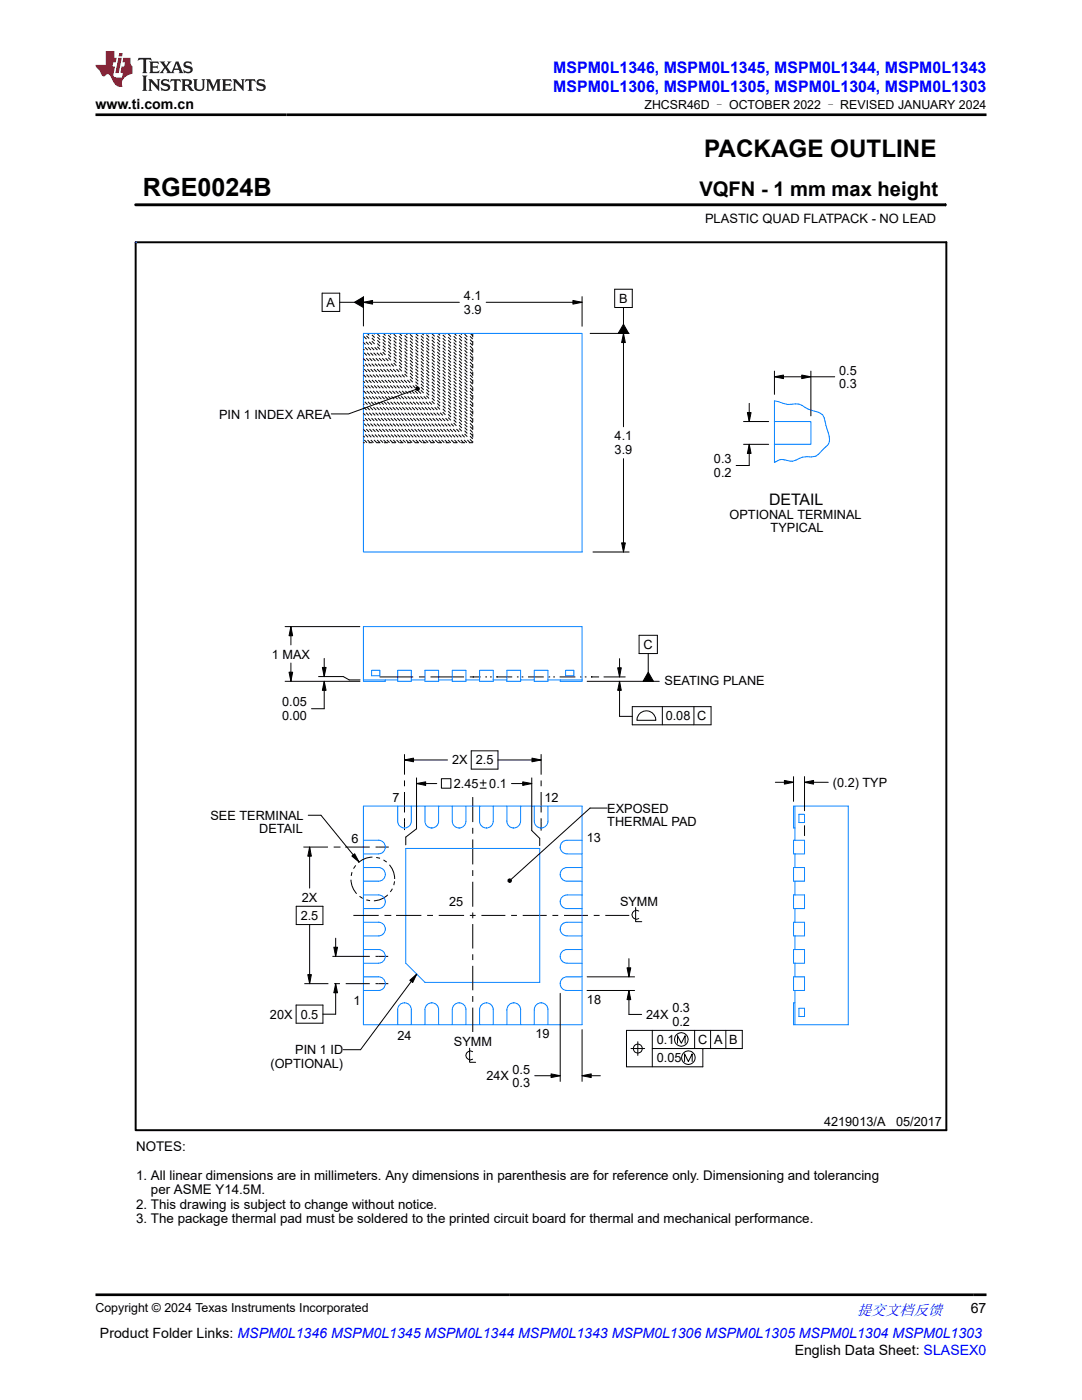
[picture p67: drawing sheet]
<svg xmlns="http://www.w3.org/2000/svg" width="216mm" height="279mm" viewBox="0 0 216 279" stroke-linecap="round" stroke-linejoin="round" font-family="sans-serif">
<defs><g id="words">
<text font-size="5" x="28.5" y="39.1">RGE0024B</text>
<text font-size="4.8" x="140.5" y="31.3">PACKAGE OUTLINE</text>
<text font-size="4" x="139.5" y="39.1">VQFN - 1 mm max height</text>
<g font-size="3.2" fill="#00f">
<text x="110.4" y="14.5">MSPM0L1346, MSPM0L1345, MSPM0L1344, MSPM0L1343</text>
<text x="110.4" y="18.3">MSPM0L1306, MSPM0L1305, MSPM0L1304, MSPM0L1303</text>
</g>
<text font-size="3.2" x="153.5" y="100.7">DETAIL</text>
<text font-size="3" fill="#00f" x="171" y="262.4">提交文档反馈</text>
<g font-size="2.8">
<text x="19" y="21.7">www.ti.com.cn</text>
<text x="193.7" y="262.1">67</text>
<text x="19.9" y="266.9">Product Folder Links: MSPM0L1346 MSPM0L1345 MSPM0L1344 MSPM0L1343 MSPM0L1306 MSPM0L1305 MSPM0L1304 MSPM0L1303</text>
<text x="158.6" y="270.3">English Data Sheet: SLASEX0</text>
</g>
<g font-size="2.7">
<text x="27.2" y="229.7">NOTES:</text>
<text x="27.2" y="235.5">1. All linear dimensions are in millimeters. Any dimensions in parenthesis are for reference only. Dimensioning and tolerancing</text>
<text x="30.1" y="238.3">per ASME Y14.5M.</text>
<text x="27.2" y="241.2">2. This drawing is subject to change without notice.</text>
<text x="27.2" y="244.1">3. The package thermal pad must be soldered to the printed circuit board for thermal and mechanical performance.</text>
</g>
<text font-size="2.6" x="140.7" y="44.5">PLASTIC QUAD FLATPACK - NO LEAD</text>
<g font-size="2.5">
<text x="128.6" y="21.8">ZHCSR46D – OCTOBER 2022 – REVISED JANUARY 2024</text>
<text x="92.6" y="59.9">4.1</text>
<text x="65.2" y="61.2">A</text>
<text x="92.6" y="62.6">3.9</text>
<text x="123.6" y="60.5">B</text>
<text x="167.5" y="74.8">0.5</text>
<text x="167.5" y="77.5">0.3</text>
<text x="43.7" y="83.5">PIN 1 INDEX AREA</text>
<text x="122.6" y="87.9">4.1</text>
<text x="122.6" y="90.6">3.9</text>
<text x="142.5" y="92.5">0.3</text>
<text x="142.5" y="95.2">0.2</text>
<text x="145.6" y="103.6">OPTIONAL TERMINAL</text>
<text x="153.8" y="106.3">TYPICAL</text>
<text x="54.2" y="131.4">1 MAX</text>
<text x="128.4" y="129.5">C</text>
<text x="132.6" y="136.8">SEATING PLANE</text>
<text x="56.3" y="141">0.05</text>
<text x="56.3" y="143.7">0.00</text>
<text x="132.8" y="143.8">0.08 C</text>
<text x="90.2" y="152.6">2X 2.5</text>
<text x="78.3" y="160">7</text>
<text x="90.6" y="157.3">2.45</text>
<text x="97.6" y="157.3">0.1</text>
<text x="108.6" y="160">12</text>
<text x="166.2" y="157">(0.2) TYP</text>
<text x="42" y="163.6">SEE TERMINAL</text>
<text x="51.7" y="166.3">DETAIL</text>
<text x="121.2" y="162.2">EXPOSED</text>
<text x="121.2" y="164.9">THERMAL PAD</text>
<text x="70.2" y="168.2">6</text>
<text x="117.1" y="168.1">13</text>
<text x="60.2" y="180">2X</text>
<text x="60" y="183.6">2.5</text>
<text x="89.6" y="180.8">25</text>
<text x="123.7" y="180.8">SYMM</text>
<text x="53.9" y="203.3">20X 0.5</text>
<text x="70.5" y="200.6">1</text>
<text x="117.1" y="200.3">18</text>
<text x="128.9" y="203.4">24X</text>
<text x="134.2" y="202">0.3</text>
<text x="79.3" y="207.5">24</text>
<text x="90.6" y="208.8">SYMM</text>
<text x="106.9" y="207.2">19</text>
<text x="131.1" y="208.4">0.1</text>
<text x="134.2" y="204.7">0.2</text>
<text x="139.3" y="208.4">C A B</text>
<text x="54" y="213.1">(OPTIONAL)</text>
<text x="58.9" y="210.4">PIN 1 ID</text>
<text x="97.1" y="215.6">24X</text>
<text x="102.3" y="214.2">0.5</text>
<text x="131.1" y="212">0.05</text>
<text x="102.3" y="217">0.3</text>
<text x="164.4" y="224.7">4219013/A</text>
<text x="178.8" y="224.7">05/2017</text>
<text x="19" y="261.8">Copyright © 2024 Texas Instruments Incorporated</text>
</g>
</g></defs>
<g fill="#000">
<path d="M70.7 60.3l1.8-1v2.1zM72.5 60.3l1.8-.3v.7zM83 77.4l.3-.2 .3 .1 .1 .3-.1 .3h-.3l-.3-.1zM114.3 60l1.8 .3-1.8 .4zM124.4 66.5l.4 1.9h-.8zM124.4 64.7l1 1.8h-2.1zM154.5 75.2l1.8-.4v.8zM160 74.8l1.8 .4-1.8 .4zM149.1 82.3h.8l-.4 1.8zM149.5 88.7l.4 1.8h-.8zM124 108.3h.8l-.4 1.9zM57.7 134.1h.7l-.4 1.9z"/>
<path d="M58 125.1l.4 1.8h-.7zM64.7 136l.4 1.8h-.8zM64.3 133.2h.8l-.4 1.8zM123.3 133.3h.7l-.4 1.8zM123.6 136l.4 1.8h-.7zM129.3 134.1l1.1 1.9h-2.1zM80.7 151.7l1.8-.4v.7zM83.1 156.4l1.8-.4v.7zM104.3 156l1.8 .4-1.8 .3zM106.1 151.3l1.9 .4-1.9 .3zM156.5 155.8l1.8 .3-1.8 .4zM160.5 156.1l1.8-.3v.7z"/>
<path d="M61.8 169l.3 1.9h-.7zM70.2 170.8l.6-.4 .8 1.6zM101.4 175.6l.2-.2 .3 .1 .2 .2-.2 .3-.3 .1-.2-.2zM61.4 194.5h.7l-.3 1.8zM67 196.3l.3 1.8h-.7zM66.6 189h.7l-.3 1.9zM81.8 195.6l1.4-1.2-.8 1.7zM125.1 193.1h.8l-.4 1.8zM125.5 197.7l.4 1.8h-.8zM110 214.3l1.8 .4-1.8 .4zM116.1 214.7l1.9-.4v.8z"/>
</g>
<g fill="none" stroke="#000" stroke-width=".2">
<path d="M27.1 40.9h161.5M64.3 58.5h3.5v3.7h-3.5zM72.5 59.2v5.9M114.3 60l1.8 .3-1.8 .4zM116.1 59.2v5.9M122.7 57.7h3.5v3.7h-3.5zM188.6 40.6v.5M67.8 60.3h2.9M70.7 60.3l1.8-1v2.1zM72.5 60.3l1.8-.3v.7zM72.5 60.3h19.2M83 77.7l-13.4 4.9h-3.5"/>
<path d="M83 77.4l.3-.2 .3 .1 .1 .3-.1 .3h-.3l-.3-.1zM97 60.3h19.1M117.8 66.5h7.7M124.4 64.7l1 1.8h-2.1zM124.4 61.4v3.3M124.4 66.5v18.7M124.4 66.5l.4 1.9h-.8zM154.5 74.1v4.6M154.5 75.2h12.1M154.5 75.2l1.8-.4v.8zM160 74.8l1.8 .4-1.8 .4zM161.8 74.1v8.9"/>
<path d="M124.4 91.5v18.7M148.4 88.7h5M148.4 84.1h5M149.1 82.3h.8l-.4 1.8zM149.5 80.5v3.6M149.5 88.7v4.2h-2.6M149.5 88.7l.4 1.8h-.8zM118.3 110.2h7.2M124 108.3h.8l-.4 1.9zM56.9 136h14.9M56.9 125.1h14.9M57.7 134.1h.7l-.4 1.9z"/>
<path d="M58 125.1l.4 1.8h-.7zM58 125.1v3.6M58 132.3v3.7M63.6 135h4.9l1.2 .7h2.1M64.3 133.2h.8l-.4 1.8zM64.7 136l.4 1.8h-.8zM64.7 131.4v3.6M64.7 136v5.4h-2.5M75.7 135.1h6.7M83.6 135.1h1.2M85.9 135.1h6.7M93.8 135.1h2.1"/>
<path d="M94.3 135.1h.1M96.8 135.1h.4M97.8 135.1h.3M99.1 135.1h.1M99.1 135.1h3.1M103.1 135.1h.4M104.1 135.1h.3M105.4 135.1h3.1M109.5 135.1h.3M110.4 135.1h.3M111.7 135.1h3.1M115.8 135.1h.3"/>
<path d="M116.7 135.1h.3M117.2 136h14.3M118 135.1h.1M118 135.1h1.5M120.5 135.1h4.3M123.3 133.3h.7l-.4 1.8zM123.6 136l.4 1.8h-.7zM123.6 136v7h2.6M123.6 131.4v3.7M127.5 126.8h3.7v3.6h-3.7zM129.3 134.1l1.1 1.9h-2.1zM129.3 130.4v3.7"/>
<path d="M80.7 151.7l1.8-.4v.7zM80.7 150.5v4.1M80.7 155.8v1.1M80.7 158.1v4M80.7 151.7h8.6M83.1 155.2v10.2l-2.1 1.7v1.5M83.1 156.4h4.1M83.1 156.4l1.8-.4v.7zM88.1 155.4h1.9v1.9h-1.9zM94 149.8h5.4v3.7h-5.4zM94.3 159.1v5M95.8 156.2h1.2"/>
<path d="M95.8 157.3h1.2M96.4 155.6v1.2M99.4 151.7h8.6M102.1 156.4h4M104.3 156l1.8 .4-1.8 .3zM106.1 155.2v10.5l1.6 1.6v1.5M106.1 151.3l1.9 .4-1.9 .3zM108 150.5v4.1M108 155.8v1.1M108 158.1v4M126.2 141h15.7v3.7h-15.7zM127.5 142.6a1.89 1.89 0 0 1 2.1-.7 1.89 1.89 0 0 1 1.3 1.9h-3.8z"/>
<path d="M132.2 141v3.7M138.5 141v3.7M154.7 156.1h3.6M156.5 155.8l1.8 .3-1.8 .4zM158.3 155v4.9M160.5 156.1l1.8-.3v.7zM160.5 155v6.8M160.5 156.1h4.8M60.5 169h4.9M61.5 162.7h2.5l7.6 9.3M61.8 169l.3 1.9h-.7zM61.8 169v8.2"/>
<path d="M66.6 169h1.1M67.7 169h.1M68.9 169h4.9M70.2 170.8l.6-.4 .8 1.6zM77.6 169h-2.7M80.7 163.3v2.4M94.3 165.2v1.2M94.3 167.5v5M94.3 173.7v1.1M94.3 176v5M101.4 175.6l.2-.2 .3 .1 .2 .2-.2 .3-.3 .1-.2-.2zM108 163.3v2.5"/>
<path d="M121.2 161.3h-3.5l-15.7 14.2M160.5 164.8v2M59.1 180.9h5.3v3.6h-5.3zM60.7 196.3h4.8M61.4 194.5h.7l-.3 1.8zM61.8 184.5v11.8M66.3 190.9h7.5M66.6 189h.7l-.3 1.9zM66.7 196.3h1.1M67 196.3l.3 1.8h-.7zM67 187.2v3.7M67 196.3v6.1h-2.6"/>
<path d="M69 196.3h4.8M70.5 182.7h5.1M74.9 196.3h2.6M76.7 182.7h1.2M77.5 190.9h-2.6M77.9 182.7h.1M79 182.7h5.1M81.8 195.6l1.4-1.2-.8 1.7zM83.2 194.4l-11.3 15.1h-3.4M85.2 182.7h1.2M87.5 182.7h5.1M93.8 182.7h1.1"/>
<path d="M94.3 182.1v1.2M94.3 184.4v4.9M94.3 190.4v1.2M94.3 192.8v4.8M94.3 198.8v1.1M96.1 182.7h4.7M102 182.7h1.1M104.3 182.7h4.8M110.2 182.7h1.2M111.8 198.2v17.6M112.5 182.7h4.8M117.1 197.7h9.5"/>
<path d="M117.2 194.9h9.4M118.5 182.7h1.1M120.8 182.7h4.8M125.1 193.1h.8l-.4 1.8zM125.5 197.7l.4 1.8h-.8zM125.5 197.7v4.7h2.5M125.5 191.3v3.6M126.8 181.1v2.8h1.3M127.5 181.8a.89 .89 0 0 0-1.4 .8 .89 .89 0 0 0 1.4 .7M59.1 200.6h5.3v3.6h-5.3zM93.7 209.2v2.8h1.2M94.3 209.9a.89 .89 0 0 0-1.4 .7 .89 .89 0 0 0 1.4 .8"/>
<path d="M94.3 201.1v4.9M106.7 214.7h5.1M110 214.3l1.8 .4-1.8 .4zM116.1 214.7l1.9-.4v.8zM116.1 205.5v10.3M116.1 214.7h3.7M125.9 209.3h2.7M127.3 207.9v2.7M130.2 209.3h17.9v-3.7h-23.1v7.3h15.2v-3.6M130.2 205.6v7.3M135.2 208.2v-1.5l.7 1.5 .8-1.5v1.5M136.6 211.8v-1.5l.8 1.5 .7-1.5v1.5"/>
<path d="M138.6 205.6v3.7M141.8 205.6v3.7M144.8 205.6v3.7"/>
<circle cx="127.3" cy="209.2" r=".89"/>
<circle cx="135.9" cy="207.5" r="1.35"/>
<circle cx="137.3" cy="211.1" r="1.35"/>
</g>
<path d="M27.1 48.4h161.7v177.2h-161.7z" fill="none" stroke="#000" stroke-width=".39"/>
<g fill="none" stroke="#0080ff" stroke-width=".2">
<path d="M27.1 48.4h.1M72.5 66.5h43.6v43.7h-43.6zM154.5 80l.9 .2a4.6 4.6 0 0 0 3.3 .4 4.3 4.3 0 0 1 2.6 1.1l1 .3a2.16 2.16 0 0 1 2.3 2.1l.4 1.6a3 3 0 0 1 .1 3.2l-.7 .6a3.5 3.5 0 0 1-2.5 1.7 4.1 4.1 0 0 0-3.1 .6 3.5 3.5 0 0 1-2.5-.1 2.23 2.23 0 0 0-1.8 .6zM154.5 84.1h7.3v4.6h-7.3M72.5 135.7h6.9M74.2 133.8h1.6v1.1h-1.6zM76.9 135.7v.3h-4.4v-10.9h43.6v10.9h-4.3v-.3M79.4 133.8h2.7v2.2h-2.7zM82.1 135.7h2.7M84.8 133.8h2.7v2.2h-2.7zM87.5 135.7h2.7M90.2 133.8h2.8v2.2h-2.8z"/>
<path d="M93 135.7h2.7M95.7 133.8h2.7v2.2h-2.7zM98.4 135.7h2.7M101.1 133.8h2.8v2.2h-2.8zM103.9 135.7h2.7M106.6 133.8h2.7v2.2h-2.7zM109.3 135.7h6.8M112.9 133.8h1.6v1.1h-1.6zM72.5 167.7h3a1.36 1.36 0 0 1 1.4 1.3 1.36 1.36 0 0 1-1.4 1.4h-3M72.5 173.1h3a1.36 1.36 0 0 1 1.4 1.4 1.36 1.36 0 0 1-1.4 1.4h-3M72.5 178.6h3a1.36 1.36 0 0 1 1.4 1.4 1.36 1.36 0 0 1-1.4 1.3h-3M72.5 160.9h43.6v43.6h-43.6z"/>
<path d="M79.4 160.9v3a1.36 1.36 0 0 0 1.3 1.3 1.36 1.36 0 0 0 1.4-1.3v-3M81 169.3h26.7v26.8h-22.9l-3.8-3.9zM84.8 160.9v3a1.36 1.36 0 0 0 1.4 1.3 1.36 1.36 0 0 0 1.3-1.3v-3M90.2 160.9v3a1.36 1.36 0 0 0 1.4 1.3 1.36 1.36 0 0 0 1.4-1.3v-3M95.7 160.9v3a1.36 1.36 0 0 0 1.4 1.3 1.36 1.36 0 0 0 1.3-1.3v-3M101.1 160.9v3a1.36 1.36 0 0 0 1.4 1.3 1.36 1.36 0 0 0 1.4-1.3M103.9 160.9v3M106.6 160.9v3a1.36 1.36 0 0 0 1.4 1.3 1.36 1.36 0 0 0 1.3-1.3v-3M116.1 167.7h-3a1.36 1.36 0 0 0-1.3 1.3 1.36 1.36 0 0 0 1.3 1.4h3M116.1 173.1h-3a1.36 1.36 0 0 0-1.3 1.4 1.36 1.36 0 0 0 1.3 1.4h3M116.1 178.6h-3a1.36 1.36 0 0 0-1.3 1.4 1.36 1.36 0 0 0 1.3 1.3h3M158.3 178.6h2.2v2.7h-2.2z"/>
<path d="M158.3 173.1h2.2v2.8h-2.2zM158.3 167.7h2.2v2.7h-2.2zM158.6 165.2h-.3v-4.3h11v43.6h-11v-4.4h.3M158.6 160.9v6.8M158.6 170.4v2.7M158.6 175.9v2.7M159.4 162.5h1.1v1.7h-1.1zM72.5 184.1h3a1.36 1.36 0 0 1 1.4 1.3 1.36 1.36 0 0 1-1.4 1.4h-3M72.5 189.5h3a1.36 1.36 0 0 1 1.4 1.4 1.36 1.36 0 0 1-1.4 1.3h-3M72.5 194.9h3a1.36 1.36 0 0 1 1.4 1.4 1.36 1.36 0 0 1-1.4 1.4h-3M116.1 194.9h-3a1.36 1.36 0 0 0-1.3 1.4 1.36 1.36 0 0 0 1.3 1.4h3M116.1 189.5h-3a1.36 1.36 0 0 0-1.3 1.4 1.36 1.36 0 0 0 1.3 1.3h3"/>
<path d="M116.1 184.1h-3a1.36 1.36 0 0 0-1.3 1.3 1.36 1.36 0 0 0 1.3 1.4h3M158.3 194.9h2.2v2.8h-2.2zM158.3 189.5h2.2v2.7h-2.2zM158.3 184.1h2.2v2.7h-2.2zM158.6 181.3v2.8M158.6 186.8v2.7M158.6 192.2v2.7M158.6 197.7v6.8M79.4 204.5v-3a1.36 1.36 0 0 1 1.3-1.4 1.36 1.36 0 0 1 1.4 1.4v3M84.8 204.5v-3a1.36 1.36 0 0 1 1.4-1.4 1.36 1.36 0 0 1 1.3 1.4v3M90.2 204.5v-3a1.36 1.36 0 0 1 1.4-1.4 1.36 1.36 0 0 1 1.4 1.4v3M95.7 204.5v-3a1.36 1.36 0 0 1 1.4-1.4 1.36 1.36 0 0 1 1.3 1.4v3"/>
<path d="M101.1 204.5l.1-3a1.36 1.36 0 0 1 1.3-1.4 1.36 1.36 0 0 1 1.4 1.4v3M106.6 204.5v-3a1.36 1.36 0 0 1 1.4-1.4 1.36 1.36 0 0 1 1.3 1.4v3M159.4 201.2h1.1v1.7h-1.1z"/>
</g>
<path d="M27.1 40.9h161.5" fill="none" stroke="#000" stroke-width=".57"/>
<g fill="none" stroke="#000" stroke-width=".2" stroke-dasharray=".8 .8" stroke-linecap="butt">
<path d="M94.3 66.5v21.9M94.3 79.9l-13.3-13.4M94.3 79.2l-12.7-12.7M94.3 78.6l-12-12.1M94.3 78l-11.4-11.5M94.3 77.3l-10.7-10.8M94.3 76.7l-10.1-10.2M94.3 76l-9.5-9.5M94.3 75.4l-8.8-8.9M94.3 74.8l-8.2-8.3M94.3 74.1l-7.5-7.6M94.3 73.5l-6.9-7"/>
<path d="M94.3 72.8l-6.2-6.3M94.3 72.2l-5.6-5.7M94.3 71.5l-5-5M94.3 70.9l-4.3-4.4M94.3 70.3l-3.7-3.8M94.3 69.6l-3-3.1M94.3 69l-2.4-2.5M94.3 68.3l-1.7-1.8M94.3 67.7l-1.1-1.2M94.3 67l-.5-.5M72.6 88.4l-.1-.1M73.2 88.4l-.7-.8"/>
<path d="M73.9 88.4l-1.4-1.4M74.5 88.4l-2-2.1M75.2 88.4l-2.7-2.7M75.8 88.4l-3.3-3.3M76.4 88.4l-3.9-4M77.1 88.4l-4.6-4.6M77.7 88.4l-5.2-5.3M78.4 88.4l-5.9-5.9M79 88.4l-6.5-6.6M79.7 88.4l-7.2-7.2M80.3 88.4l-7.8-7.8M80.9 88.4l-8.4-8.5"/>
<path d="M81.6 88.4l-9.1-9.1M82.2 88.4l-9.7-9.8M82.9 88.4l-10.4-10.4M83.5 88.4l-11-11M84.2 88.4l-11.7-11.7M84.8 88.4l-12.3-12.3M85.4 88.4l-12.9-13M86.1 88.4l-13.6-13.6M86.7 88.4l-14.2-14.3M87.4 88.4l-14.9-14.9M88 88.4l-15.5-15.5M88.7 88.4l-16.2-16.2"/>
<path d="M89.3 88.4l-16.8-16.8M89.9 88.4l-17.4-17.5M90.6 88.4l-18.1-18.1M91.2 88.4l-18.7-18.7M91.9 88.4l-19.4-19.4M92.5 88.4l-20-20M93.2 88.4l-20.7-20.7M93.8 88.4l-21.3-21.3M94.3 88.4h-21.8M94.3 88.2l-21.7-21.7M94.3 87.6l-21-21.1M94.3 87l-20.4-20.5"/>
<path d="M94.3 86.3l-19.7-19.8M94.3 85.7l-19.1-19.2M94.3 85l-18.5-18.5M94.3 84.4l-17.8-17.9M94.3 83.7l-17.2-17.2M94.3 83.1l-16.5-16.6M94.3 82.5l-15.9-16M94.3 81.8l-15.2-15.3M94.3 81.2l-14.6-14.7M94.3 80.5l-14-14"/>
</g>
<circle cx="74.4" cy="175.4" r="4.4" fill="none" stroke="#000" stroke-width=".2" stroke-dasharray="3.1 .8 .8 .8 .8 .8" stroke-linecap="butt"/>
<path d="M27.7 11.6l-.2 .5 .5-.2h.6v.1v2.2l-.2 .4h1l-.2-.4v-2.2v-.1h.5l.5 .2-.1-.5zM29.8 12.3l.2 .4v1.5l-.2 .4h1.9l.1-.6a1.08 1.08 0 0 1-1.3 .2v-.7h.6l.4 .2v-.7l-.4 .2h-.6v-.5l.2-.2a1 1 0 0 1 1 .3l-.1-.5zM31.8 12.3l1 1.1-1 1.2h.9l-.2-.2 .4-.8 .5 .8-.2 .2h1.6l-.2-.2 .1-.5h1l.1 .5-.1 .2h.9l-.2-.3-.8-2h-.5l-1 2.2-.8-1.1 .9-1.1h-.8l.2 .2-.5 .6-.3-.6 .1-.2zM35.2 12.7l.4 1h-.8zM36.8 12.4a.65 .65 0 0 0-.2 .7 .65 .65 0 0 0 .6 .5l.7 .1 .1 .3a.79 .79 0 0 1-.7 .4 .79 .79 0 0 1-.7-.5l.1 .7 .2-.1a.93 .93 0 0 0 1.1 .1 .93 .93 0 0 0 .4-1 1.46 1.46 0 0 0-1.2-.6l-.1-.3a1.09 1.09 0 0 1 1.2 .2l-.2-.6-.1 .1-.6-.2zM28.4 15.1l.2 .4v2.2l-.2 .4h1l-.2-.4v-2.2l.2-.4zM29.6 15.8l.2 .4v1.5l-.2 .4h.8l-.3-.4v-1.3l1.7 1.8v-2l.2-.4h-.8l.2 .2 .1 1.1-1.2-1.3zM32.3 15.9a.65 .65 0 0 0-.2 .8 .65 .65 0 0 0 .7 .4l.6 .2 .1 .2a.79 .79 0 0 1-.7 .4 .79 .79 0 0 1-.7-.5l.1 .7 .2-.1a.93 .93 0 0 0 1.1 .1 .93 .93 0 0 0 .4-.9 1.46 1.46 0 0 0-1.2-.6l-.1-.4a1.09 1.09 0 0 1 1.2 .2l-.2-.6-.1 .1-.6-.1zM34.1 15.8l-.1 .6a.63 .63 0 0 1 .7-.3l.1 1.6-.3 .4h1l-.2-.4v-1.6a.66 .66 0 0 1 .8 .3l-.1-.6zM36.2 15.8l.2 .4v1.5l-.2 .4h.9l-.2-.2v-.7h.5l.1 .2a.79 .79 0 0 0 1.2 .6l-1-.9a.61 .61 0 0 0 .6-.6 .61 .61 0 0 0-.5-.7zM36.9 16.1h.2a.47 .47 0 0 1 .5 .1 .47 .47 0 0 1 .1 .5l-.2 .1-.6 .1zM38.5 15.8l.2 .2a2.27 2.27 0 0 0 .4 2 1.04 1.04 0 0 0 1.7-.7v-1.3l.2-.2h-.8l.2 .4v1.1a.6 .6 0 0 1-.6 .6 .6 .6 0 0 1-.6-.6v-1.1l.3-.4zM41.1 15.8l.2 .4v1.5l-.2 .4h.7l-.2-.4v-1.4l.9 1.9 .8-1.9v1.4l-.2 .4h1l-.3-.4v-1.5l.3-.4h-.8l-.7 1.5-.7-1.5zM44.3 15.8l.2 .4v1.5l-.2 .4h1.9l.1-.6a1.09 1.09 0 0 1-1.3 .2v-.7h.6l.4 .2v-.6l-.4 .2h-.6v-.6l.2-.1a1.01 1.01 0 0 1 1 .3l-.1-.6zM46.4 15.8l.3 .4v1.5l-.3 .4h.8l-.2-.4v-1.3l1.6 1.8v-2l.2-.4h-.7l.2 .2v1.1l-1.2-1.3zM49 15.8l-.1 .6a.63 .63 0 0 1 .8-.3v1.6l-.3 .4h1l-.2-.4v-1.6a.66 .66 0 0 1 .8 .3l-.1-.6zM51.4 15.9a.65 .65 0 0 0-.2 .8 .65 .65 0 0 0 .6 .4l.6 .2 .2 .2a.79 .79 0 0 1-.8 .4 .79 .79 0 0 1-.6-.5l.1 .7 .2-.1a.93 .93 0 0 0 1 .1 .93 .93 0 0 0 .5-.9 1.46 1.46 0 0 0-1.3-.6l-.1-.4a1.09 1.09 0 0 1 1.3 .2l-.2-.6-.2 .1-.5-.1z" fill="#231f20"/>
<path d="M21.1 10.2v2.8h-2.1l.1 .3 .9 1a.95 .95 0 0 0 .9 .9 .59 .59 0 0 1 .6-.4 .59 .59 0 0 1 .5 .4l.4 .7a1.59 1.59 0 0 0 2.1 1.4 1.61 1.61 0 0 1 1-2.3l1-.3-.1-1.5a1.59 1.59 0 0 1-.4-1.7h-1.4l-.2 .9h.5l-.1 .9h-.5l-.2 1v.2l.4 .1-.2 .9h-.6a.73 .73 0 0 1-1.1-.7l.3-1.5h-.5l.2-.9h.5l.2-.9h-.5v-1.3zM23.6 11.5l-.6 3.1h.7l.6-3.1zM23.8 10.6l-.1 .6h.7l.1-.6z" fill="#ed1c24"/>
<path d="M19 22.9h177.8M19 258.4h177.8" fill="none" stroke="#000" stroke-width=".53"/>
<use href="#words"/>
</svg>
